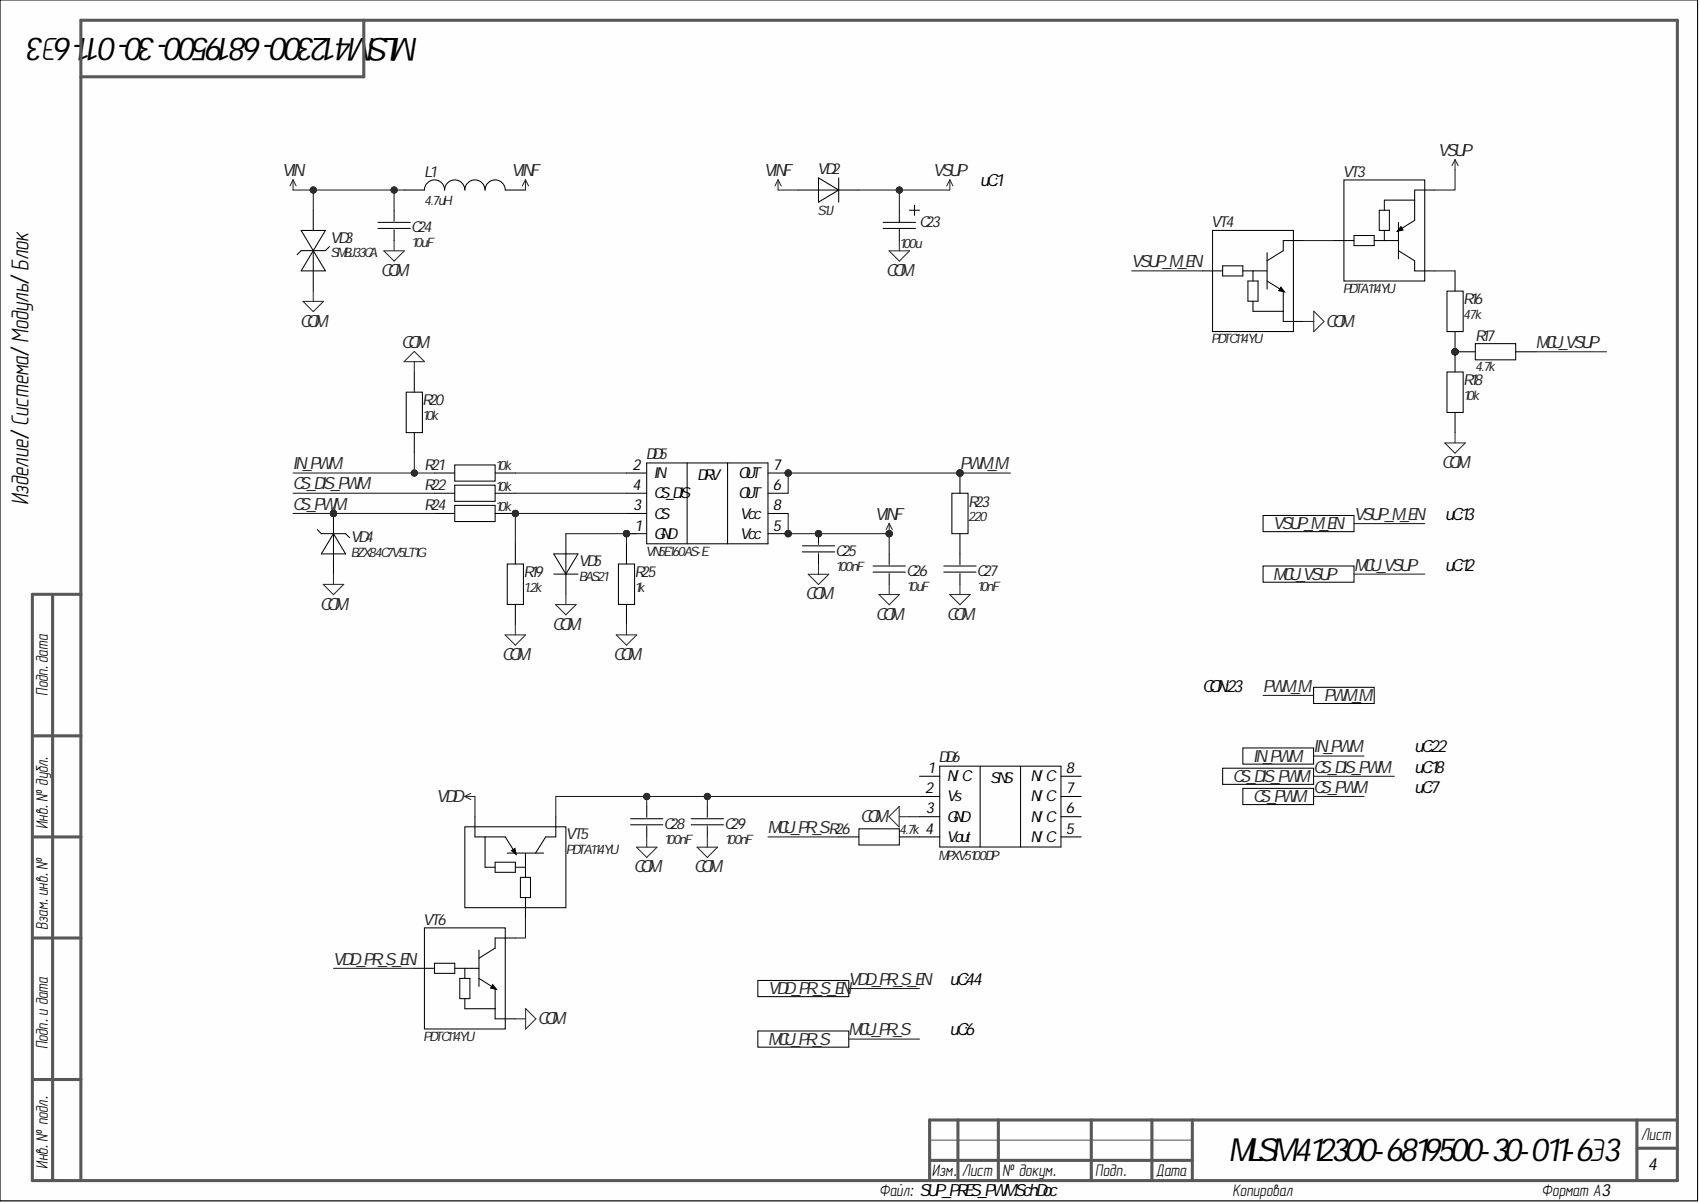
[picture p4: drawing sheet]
<svg xmlns="http://www.w3.org/2000/svg" width="420mm" height="297mm" viewBox="0 0 420 297" stroke-linecap="round" stroke-linejoin="round" font-family="sans-serif">
<defs><g id="words">
<g font-size="8">
<text x="17.9" y="9.4" transform="rotate(-180 17.9 9.4)">6Э3</text>
<text x="103.3" y="9.4" transform="rotate(-180 103.3 9.4)">MLSM412300-6819500-30-011-</text>
<text x="303.4" y="286.6">MLSM412300-6819500-30-011-6Э3</text>
</g>
<text font-size="6.1" x="7" y="124.7" transform="rotate(-90 7 124.7)">Изделие/Система/Модуль/Блок</text>
<g font-size="4.2" fill="#262626">
<text x="355.2" y="38.5">VSUP</text>
<text x="69.7" y="43.4">VIN</text>
<text x="126.3" y="43.4">VINF</text>
<text x="188.7" y="43.4">VINF</text>
<text x="230.4" y="43.4">VSUP</text>
<text x="94" y="68.1">COM</text>
<text x="218.9" y="68.1">COM</text>
<text x="279.4" y="66">VSUP_M_EN</text>
<text x="74.1" y="80.6">COM</text>
<text x="327.4" y="80.7">COM</text>
<text x="99.1" y="85.9">COM</text>
<text x="379.2" y="86">MCU_VSUP</text>
<text x="72.3" y="115.9">IN_PWM</text>
<text x="237" y="115.9">PWM_M</text>
<text x="356.1" y="115.5">COM</text>
<text x="72.3" y="125.8">CS_PWM</text>
<text x="72.3" y="120.9">CS_DIS_PWM</text>
<text x="216.2" y="128.3">VINF</text>
<text x="314.4" y="130.7">VSUP_M_EN</text>
<text x="334.4" y="128.4">VSUP_M_EN</text>
<text x="314.4" y="143.2">MCU_VSUP</text>
<text x="334.4" y="140.9">MCU_VSUP</text>
<text x="198.9" y="148">COM</text>
<text x="79.1" y="150.5">COM</text>
<text x="136.5" y="155.5">COM</text>
<text x="216.3" y="153">COM</text>
<text x="233.8" y="153">COM</text>
<text x="124" y="162.9">COM</text>
<text x="151.5" y="162.9">COM</text>
<text x="311.9" y="170.8">PWM_M</text>
<text x="326.9" y="173.1">PWM_M</text>
<text x="324.4" y="185.8">I</text>
<text x="325" y="185.8">N_PWM</text>
<text x="309.4" y="188.1">IN_PWM</text>
<text x="324.4" y="190.8">CS_DIS_PWM</text>
<text x="304.5" y="193">CS_DIS_PWM</text>
<text x="324.4" y="195.7">CS_PWM</text>
<text x="107.8" y="198">VDD</text>
<text x="212.5" y="203">COM</text>
<text x="309.4" y="198">CS_PWM</text>
<text x="189.6" y="205.7">MCU_PR_SR26</text>
<text x="156.5" y="215.4">COM</text>
<text x="171.4" y="215.4">COM</text>
<text x="82.3" y="238.2">VDD_PR_S_EN</text>
<text x="189.7" y="245.4">VDD_PR_S_EN</text>
<text x="209.6" y="243.2">VDD_PR_S_EN</text>
<text x="132.8" y="253">COM</text>
<text x="189.7" y="257.9">MCU_PR_S</text>
<text x="209.6" y="255.7">MCU_PR_S</text>
</g>
<g font-size="4.2">
<text x="242" y="46">uC:1</text>
<text x="356.8" y="128.4">uC:13</text>
<text x="356.8" y="140.9">uC:12</text>
<text x="11.8" y="171.7" transform="rotate(-90 11.8 171.7)">Подп.дата</text>
<text x="296.9" y="170.8">CON:23</text>
<text x="349.3" y="185.8">uC:22</text>
<text x="349.3" y="190.8">uC:18</text>
<text x="349.3" y="195.7">uC:7</text>
<text x="11.8" y="204.6" transform="rotate(-90 11.8 204.6)">Инв.№ дубл.</text>
<text x="11.8" y="229.6" transform="rotate(-90 11.8 229.6)">Взам.инв.№</text>
<text x="234.6" y="243.2">uC:44</text>
<text x="234.6" y="255.7">uC:6</text>
<text x="11.8" y="259" transform="rotate(-90 11.8 259)">Подп.и дата</text>
<text x="405.2" y="281.4">Лист</text>
<text x="11.8" y="288.5" transform="rotate(-90 11.8 288.5)">Инв.№ подл.</text>
<text x="230.1" y="290.4">Изм.</text>
<text x="237.5" y="290.4">Лист</text>
<text x="247.5" y="290.4">№ докум.</text>
<text x="270.5" y="290.4">Подп.</text>
<text x="285.4" y="290.4">Дата</text>
<text x="407" y="288.9">4</text>
<text x="217.1" y="295.4">Файл: SUP_PRES_PWM.SchDoc</text>
<text x="304.4" y="295.4">Копировал</text>
<text x="380.7" y="295.4">Формат А3</text>
</g>
<g font-size="3.8" fill="#1c1c1c">
<text x="104.8" y="43.6">L1</text>
<text x="201.9" y="42.8">VD2</text>
<text x="331.6" y="43.6">VT3</text>
<text x="81.6" y="59.9">VD3</text>
<text x="101.6" y="57.4">C24</text>
<text x="227.1" y="56.1">C23</text>
<text x="299.1" y="56.1">VT4</text>
<text x="361.3" y="75.1">R16</text>
<text x="364.3" y="84.1">R17</text>
<text x="361.3" y="95.1">R18</text>
<text x="104.3" y="100.1">R20</text>
<text x="159.5" y="113.3">DD5</text>
<text x="104.8" y="116">R21</text>
<text x="104.8" y="121">R22</text>
<text x="239" y="125.1">R23</text>
<text x="104.8" y="126">R24</text>
<text x="86.6" y="133.8">VD4</text>
<text x="206.3" y="137.3">C25</text>
<text x="129.3" y="142.5">R19</text>
<text x="143" y="139.8">VD5</text>
<text x="156.7" y="142.5">R25</text>
<text x="223.8" y="142.2">C26</text>
<text x="241.2" y="142.2">C27</text>
<text x="231.8" y="188.1">DD6</text>
<text x="139.8" y="207.2">VT5</text>
<text x="163.9" y="204.6">C28</text>
<text x="178.9" y="204.6">C29</text>
<text x="104.5" y="228.3">VT6</text>
</g>
<g font-size="3.8">
<text x="156.2" y="116">2</text>
<text x="161.5" y="118">IN</text>
<text x="172.1" y="118.5">DRV</text>
<text x="182.4" y="118">OUT</text>
<text x="190.9" y="116">7</text>
<text x="156.2" y="121">4</text>
<text x="161.5" y="123.1">CS_DIS</text>
<text x="182.4" y="123.1">OUT</text>
<text x="190.9" y="121">6</text>
<text x="156.3" y="126">3</text>
<text x="156.7" y="131">1</text>
<text x="161.5" y="128">CS</text>
<text x="182.8" y="128">Vcc</text>
<text x="190.9" y="131">5</text>
<text x="190.9" y="126">8</text>
<text x="161.5" y="133">GND</text>
<text x="182.8" y="133">Vcc</text>
<text x="229.1" y="190.8">1</text>
<text x="263.2" y="190.8">8</text>
<text x="228.5" y="195.8">2</text>
<text x="233.8" y="192.9">N/C</text>
<text x="233.8" y="197.9">Vs</text>
<text x="244.5" y="193.4">SNS</text>
<text x="254.5" y="197.9">N/C</text>
<text x="254.5" y="192.9">N/C</text>
<text x="263.2" y="195.8">7</text>
<text x="228.7" y="200.8">3</text>
<text x="233.8" y="202.8">GND</text>
<text x="254.5" y="202.8">N/C</text>
<text x="263.2" y="200.8">6</text>
<text x="228.5" y="205.9">4</text>
<text x="233.8" y="207.9">Vout</text>
<text x="254.5" y="207.9">N/C</text>
<text x="263.2" y="205.9">5</text>
</g>
<g font-size="3.3" fill="#1c1c1c">
<text x="104.8" y="50.5">4.7uH</text>
<text x="201.9" y="53">S1J</text>
<text x="81.6" y="63.6">SMBJ33CA</text>
<text x="101.6" y="61">10uF</text>
<text x="222.1" y="61.2">100u</text>
<text x="331.6" y="72.3">PDTA114YU</text>
<text x="361.3" y="78.8">47k</text>
<text x="299.1" y="84.7">PDTC114YU</text>
<text x="364.3" y="91.7">4.7k</text>
<text x="361.3" y="98.7">10k</text>
<text x="104.3" y="103.7">10k</text>
<text x="122.3" y="116.1">10k</text>
<text x="122.3" y="121.1">10k</text>
<text x="122.3" y="126.1">10k</text>
<text x="239" y="128.7">220</text>
<text x="86.6" y="137.4">BZX84C7V5LT1G</text>
<text x="159.5" y="137.3">VN5E160AS-E</text>
<text x="143" y="143.4">BAS21</text>
<text x="206.3" y="140.9">100nF</text>
<text x="129.3" y="146.1">1.2k</text>
<text x="156.7" y="146.1">1k</text>
<text x="223.8" y="145.9">10uF</text>
<text x="241.2" y="145.9">10nF</text>
<text x="163.9" y="208.3">100nF</text>
<text x="178.9" y="208.3">100nF</text>
<text x="222.1" y="206">4.7k</text>
<text x="139.8" y="210.8">PDTA114YU</text>
<text x="231.8" y="212.2">MPXV5100DP</text>
<text x="104.5" y="256.9">PDTC114YU</text>
</g>
<text font-size=".4" fill="#585858" x="12.5" y="291.7">ALTIUMGOSTBOM2.0KEV</text>
</g></defs>
<path d="M0 0h419.2v296.5h-419.2z" fill-rule="evenodd" fill="#fefefe"/>
<path d="M0 0h419.2v296.5h-419.2z" fill="none" stroke="#000" stroke-width=".25"/>
<path d="M0 0h419.2v296.5h-419.2z" fill-rule="evenodd" fill="#fefefe"/>
<path d="M0 0h419.2v296.5h-419.2z" fill="none" stroke="#000" stroke-width=".25"/>
<g fill="none" stroke="#585858" stroke-width=".76">
<path d="M89.8 5v14h-69.8M13 146.8v144.7M20 146.7l-12 .1v144.7h406.2v-286.5h-394.2v286.5M8 181.7h12M8 206.6h12M8 231.6h12M8 266.5h12M236.6 276.5v15M246.5 276.5v15M269.5 276.5v15M284.5 276.5v15M294.4 276.5v15"/>
<path d="M404.2 276.5v15M414.2 276.5h-184.6v15M229.6 286.5h64.8M404.2 283.5h10"/>
</g>
<path d="M229.6 281.5h64.8" fill="none" stroke="#585858" stroke-width=".25"/>
<circle cx="194.6" cy="131.8" r=".76" fill="#262626"/>
<circle cx="194.6" cy="131.8" r=".76" fill="none" stroke="#262626" stroke-width=".25"/>
<circle cx="194.6" cy="116.8" r=".76" fill="#262626"/>
<circle cx="194.6" cy="116.8" r=".76" fill="none" stroke="#262626" stroke-width=".25"/>
<circle cx="154.7" cy="131.8" r=".76" fill="#262626"/>
<circle cx="154.7" cy="131.8" r=".76" fill="none" stroke="#262626" stroke-width=".25"/>
<path d="M159.7 114.3v20h29.9v-20h-29.9M169.7 114.3v20M179.7 114.3v20M189.6 131.8h5" fill="none" stroke="#000" stroke-width=".25"/>
<circle cx="194.6" cy="131.8" r=".76" fill="#262626"/>
<circle cx="194.6" cy="131.8" r=".76" fill="none" stroke="#262626" stroke-width=".25"/>
<path d="M189.6 116.8h5" fill="none" stroke="#000" stroke-width=".25"/>
<circle cx="194.6" cy="116.8" r=".76" fill="#262626"/>
<circle cx="194.6" cy="116.8" r=".76" fill="none" stroke="#262626" stroke-width=".25"/>
<path d="M154.7 131.8h5M189.6 121.8h5" fill="none" stroke="#000" stroke-width=".25"/>
<circle cx="154.7" cy="131.8" r=".76" fill="#262626"/>
<circle cx="154.7" cy="131.8" r=".76" fill="none" stroke="#262626" stroke-width=".25"/>
<path d="M154.7 116.8h5M136.7 136.8h6l-3 5zM139.7 131.8v14.9M154.7 126.8h5M154.7 121.8h5M189.6 126.8h5M136.7 141.8h6" fill="none" stroke="#000" stroke-width=".25"/>
<circle cx="202.1" cy="131.8" r=".76" fill="#262626"/>
<circle cx="202.1" cy="131.8" r=".76" fill="none" stroke="#262626" stroke-width=".25"/>
<path d="M202.1 131.8v2.5M202.1 136.8v2.5" fill="none" stroke="#000" stroke-width=".25"/>
<circle cx="202.1" cy="131.8" r=".76" fill="#262626"/>
<g fill="none" stroke="#262626" stroke-width=".25">
<path d="M137.2 149.3h5.1l-2.6 2.5zM139.7 146.7v2.6M152.2 156.8h5l-2.5 2.5zM154.7 154.2v2.6"/>
<circle cx="202.1" cy="131.8" r=".76"/>
</g>
<path d="M112.3 119.8h10v4h-10zM107.3 121.8h5M122.3 121.8h5M152.7 139.3h4v9.9h-4zM154.7 134.3v5M198.1 134.8h8M198.1 136.3h8M154.7 149.2v5" fill="none" stroke="#000" stroke-width=".25"/>
<path d="M202.1 134.3v.5M202.1 136.3v.5" fill="none" stroke="#585858" stroke-width=".25"/>
<circle cx="127.3" cy="126.8" r=".76" fill="#262626"/>
<circle cx="127.3" cy="126.8" r=".76" fill="none" stroke="#262626" stroke-width=".25"/>
<path d="M122.3 126.8h5" fill="none" stroke="#000" stroke-width=".25"/>
<circle cx="127.3" cy="126.8" r=".76" fill="#262626"/>
<circle cx="127.3" cy="126.8" r=".76" fill="none" stroke="#262626" stroke-width=".25"/>
<path d="M107.3 126.8h5M112.3 124.8h10v4h-10z" fill="none" stroke="#000" stroke-width=".25"/>
<circle cx="82.4" cy="126.8" r=".76" fill="#262626"/>
<circle cx="82.4" cy="126.8" r=".76" fill="none" stroke="#262626" stroke-width=".25"/>
<path d="M82.4 126.8v5M82.4 136.8v5" fill="none" stroke="#000" stroke-width=".25"/>
<circle cx="82.4" cy="126.8" r=".76" fill="#262626"/>
<g fill="none" stroke="#262626" stroke-width=".25">
<path d="M222.1 59.4v2.5M219.6 61.9h5l-2.5 2.6zM202.1 139.3v2.5M79.8 144.3h5.1l-2.5 2.5zM82.4 141.8v2.5M199.6 141.8h5.1l-2.6 2.5zM217 146.8h5.1l-2.5 2.5zM219.6 144.3v2.5"/>
<circle cx="82.4" cy="126.8" r=".76"/>
</g>
<g fill="none" stroke="#000" stroke-width=".25">
<path d="M197.1 46.9h15M202.1 43.9l5 3-5 3zM207.1 43.9v6M218.1 54.9h8M218.1 56.4h8M222.1 51.9v3M222.1 56.4v3M224.6 51.9h2.5M225.8 50.7v2.5M100.3 96.8h4v10h-4zM102.3 91.8v5M102.3 106.8v5"/>
<path d="M107.3 116.8h5M112.3 114.8h10v4h-10zM122.3 116.8h5M78.4 130.8l1 1h5.9l1 1M82.4 131.8v5M82.4 131.8l2.9 5h-5.9zM215.6 139.8h8M219.6 136.8v2.5M215.6 141.3h8M219.6 141.8v2.5"/>
</g>
<path d="M219.6 139.3v.5M219.6 141.3v.5" fill="none" stroke="#585858" stroke-width=".25"/>
<circle cx="237.1" cy="116.8" r=".76" fill="#262626"/>
<circle cx="237.1" cy="116.8" r=".76" fill="none" stroke="#262626" stroke-width=".25"/>
<path d="M237.1 116.8v5" fill="none" stroke="#000" stroke-width=".25"/>
<circle cx="237.1" cy="116.8" r=".76" fill="#262626"/>
<g fill="none" stroke="#262626" stroke-width=".25">
<path d="M72.4 44.4l-.8 1.5M72.4 44.4l.7 1.5M72.4 44.4v2.5M97.3 59.4v2.5M129.8 44.4l-.8 1.5M129.8 44.4l.7 1.5M129.8 44.4v2.5M234.6 44.4l-.8 1.5M234.6 44.4l.7 1.5M234.6 44.4v2.5M74.8 74.4h5.1l-2.5 2.5zM77.4 71.9v2.5"/>
<path d="M94.8 61.9h5.1l-2.6 2.6zM219.6 129.2l-.8 1.6M219.6 129.2l.7 1.6M219.6 129.2v2.6M234.5 146.8h5.1l-2.5 2.5zM237.1 144.3v2.5"/>
<circle cx="237.1" cy="116.8" r=".76"/>
</g>
<path d="M74.4 56.9h6l-6 10h6zM77.4 51.9v5M99.8 46.9h5a2.5 2.5 0 0 1 2.5-2.5 2.5 2.5 0 0 1 2.5 2.5 2.5 2.5 0 0 1 2.5-2.5 2.5 2.5 0 0 1 2.5 2.5 2.5 2.5 0 0 1 2.5-2.5 2.5 2.5 0 0 1 2.5 2.5 2.5 2.5 0 0 1 2.5-2.5 2.5 2.5 0 0 1 2.5 2.5h5M77.4 61.9v10M81.4 60.9l-1 1h-6l-1 1M233.1 139.8h7.9M235.1 121.8h3.9v10h-3.9zM237.1 131.8v7.5M233.1 141.3h7.9M237.1 141.8v2.5" fill="none" stroke="#000" stroke-width=".25"/>
<path d="M237.1 139.3v.5M237.1 141.3v.5" fill="none" stroke="#585858" stroke-width=".25"/>
<circle cx="219.6" cy="131.8" r=".76" fill="#262626"/>
<g fill="none" stroke="#262626" stroke-width=".25">
<path d="M192.1 44.4l-.7 1.5M192.1 44.4l.8 1.5M192.1 44.4v2.5"/>
<circle cx="219.6" cy="131.8" r=".76"/>
</g>
<circle cx="237.1" cy="116.8" r=".76" fill="#262626"/>
<g fill="none" stroke="#262626" stroke-width=".25">
<path d="M321.9 79.4h2.5M324.4 76.8l2.6 2.6-2.6 2.5zM102.3 86.8l2.5 2.5h-5zM102.3 89.3v2.5M114.8 196.7l1.5 .7M114.8 196.7h2.5M116.3 195.9l-1.5 .8M157.2 209.2h5l-2.5 2.5zM159.7 206.6v2.6M172.1 209.2h5.1l-2.5 2.5zM174.7 206.6v2.6M127.3 251.6h2.5"/>
<path d="M129.8 249l2.5 2.6-2.5 2.5z"/>
<circle cx="237.1" cy="116.8" r=".76"/>
</g>
<g fill="none" stroke="#000" stroke-width=".25">
<path d="M299.4 56.9h20v25h-20zM321.9 59.4h-5v2.5l-4 2.5M329.4 59.4h5M331.9 44.4h19.9v25h-19.9zM334.4 58.2h5v2.4h-5zM339.4 59.4h5.9M340.6 51.9h2.5v5h-2.5zM341.9 49.4v2.5M341.9 56.9v2.5M341.9 49.4h7.4M345.3 54.9v9M345.9 55.9l.6 .9-1.5 .3z"/>
<path d="M354.3 46.9h-5v7.5l-4 2.5M296.9 66.9h5M301.9 65.6h5v2.5h-5zM306.9 66.9h6M308.2 69.4h2.5v5h-2.5zM309.4 66.9v2.5M309.4 74.4v2.5h7.5M312.9 62.4v9M312.9 69.4l4 2.5v7.5h5M316.3 70.9l.9 1.2-1.4-.3zM345.3 61.9l4 2.5v2.5h5M159.7 199.2v2.5"/>
<path d="M174.7 199.2v2.5M227.1 191.7h5M227.1 196.7h5M232.1 189.2h29.9v19.9h-29.9zM242 189.2v19.9M252 189.2v19.9M262 191.7h5M262 196.7h5M114.8 204.2h24.9v19.9h-24.9zM117.3 201.7v4.9h7.5l2.5 4M119.8 206.6v7.5h2.5M122.3 212.9h5v2.5h-5z"/>
<path d="M125.3 210.6h8.9M126.3 210l.9-.5 .3 1.5zM127.3 214.1h2.5M128.5 216.6h2.5v5h-2.5zM129.8 210.6v6M137.2 201.7v4.9h-2.4l-2.5 4M155.7 202.2h8M155.7 203.7h8M159.7 204.2v2.4M170.7 202.2h8M170.7 203.7h8M174.7 204.2v2.4"/>
<path d="M207.1 206.6h5M212.1 204.6h10v4h-10zM222.1 206.6h10M227.1 201.7h5M262 201.7h5M262 206.6h5M102.3 239.1h5M104.8 229.1h20v25h-20zM107.3 237.8h5v2.5h-5zM112.3 239.1h6M114.8 239.1v2.5M118.3 234.6v9"/>
<path d="M127.3 231.6h-5v2.5l-4 2.5M129.8 221.6v5M113.5 241.6h2.5v5h-2.5zM114.8 246.6v2.5h7.5M118.3 241.6l4 2.5v7.5h5M121.7 243.1l.9 1.2-1.4-.3z"/>
</g>
<path d="M345.9 55.9l.6 .9-1.5 .3zM316.3 70.9l.9 1.2-1.4-.3zM126.3 210l.9-.5 .3 1.5zM121.7 243.1l.9 1.2-1.4-.3z" fill="#000"/>
<path d="M159.7 201.7v.5M159.7 203.7v.5M174.7 201.7v.5M174.7 203.7v.5" fill="none" stroke="#585858" stroke-width=".25"/>
<circle cx="359.3" cy="86.9" r=".76" fill="#262626"/>
<circle cx="359.3" cy="86.9" r=".76" fill="none" stroke="#262626" stroke-width=".25"/>
<path d="M359.3 81.9v5" fill="none" stroke="#000" stroke-width=".25"/>
<circle cx="359.3" cy="86.9" r=".76" fill="#262626"/>
<circle cx="359.3" cy="86.9" r=".76" fill="none" stroke="#262626" stroke-width=".25"/>
<path d="M357.3 71.9h4v10h-4zM359.3 66.9v5" fill="none" stroke="#000" stroke-width=".25"/>
<circle cx="359.3" cy="86.9" r=".76" fill="#262626"/>
<circle cx="359.3" cy="86.9" r=".76" fill="none" stroke="#262626" stroke-width=".25"/>
<path d="M359.3 86.9h5M374.3 86.9h5" fill="none" stroke="#000" stroke-width=".25"/>
<circle cx="359.3" cy="86.9" r=".76" fill="#262626"/>
<circle cx="359.3" cy="86.9" r=".76" fill="none" stroke="#262626" stroke-width=".25"/>
<path d="M364.3 84.9h10v3.9h-10z" fill="none" stroke="#000" stroke-width=".25"/>
<circle cx="359.3" cy="86.9" r=".76" fill="#262626"/>
<circle cx="359.3" cy="86.9" r=".76" fill="none" stroke="#262626" stroke-width=".25"/>
<path d="M359.3 86.9v4.9" fill="none" stroke="#000" stroke-width=".25"/>
<circle cx="359.3" cy="86.9" r=".76" fill="#262626"/>
<g fill="none" stroke="#262626" stroke-width=".25">
<path d="M359.3 39.4v2.5M359.3 39.4l-.7 1.5M359.3 39.4l.8 1.5M356.8 109.4h5l-2.5 2.5zM359.3 106.8v2.6"/>
<circle cx="359.3" cy="86.9" r=".76"/>
</g>
<path d="M357.3 91.8h4v10h-4zM359.3 101.8v5" fill="none" stroke="#000" stroke-width=".25"/>
<path d="M187.1 242.1h22.5v4h-22.5z" fill-rule="evenodd" fill="#fefefe"/>
<path d="M187.1 242.1h22.5v4h-22.5z" fill="none" stroke="#000" stroke-width=".25"/>
<path d="M187.1 254.6h22.5v4h-22.5z" fill-rule="evenodd" fill="#fefefe"/>
<path d="M187.1 254.6h22.5v4h-22.5z" fill="none" stroke="#000" stroke-width=".25"/>
<path d="M311.9 127.3h22.5v4h-22.5z" fill-rule="evenodd" fill="#fefefe"/>
<path d="M311.9 127.3h22.5v4h-22.5z" fill="none" stroke="#000" stroke-width=".25"/>
<path d="M311.9 139.8h22.5v4h-22.5z" fill-rule="evenodd" fill="#fefefe"/>
<path d="M311.9 139.8h22.5v4h-22.5z" fill="none" stroke="#000" stroke-width=".25"/>
<path d="M324.4 169.7h15v4h-15z" fill-rule="evenodd" fill="#fefefe"/>
<path d="M324.4 169.7h15v4h-15z" fill="none" stroke="#000" stroke-width=".25"/>
<path d="M306.9 184.7h17.5v4h-17.5z" fill-rule="evenodd" fill="#fefefe"/>
<path d="M306.9 184.7h17.5v4h-17.5z" fill="none" stroke="#000" stroke-width=".25"/>
<path d="M301.9 189.7h22.5v4h-22.5z" fill-rule="evenodd" fill="#fefefe"/>
<path d="M301.9 189.7h22.5v4h-22.5z" fill="none" stroke="#000" stroke-width=".25"/>
<path d="M306.9 194.7h17.5v4h-17.5z" fill-rule="evenodd" fill="#fefefe"/>
<path d="M93.3 54.9h8M93.3 56.4h8M97.3 51.9v2.5M97.3 56.9v2.5M125.3 139.3h4v9.9h-4zM127.3 134.3v5M127.3 149.2v5M306.9 194.7h17.5v4h-17.5z" fill="none" stroke="#000" stroke-width=".25"/>
<path d="M124.7 156.8h5.1l-2.5 2.5zM127.3 154.2v2.6M222 199.1v5.1l-2.5-2.5zM222 201.7h2.6" fill="none" stroke="#262626" stroke-width=".25"/>
<path d="M97.3 54.4v.5M97.3 56.4v.5" fill="none" stroke="#585858" stroke-width=".25"/>
<path d="M82.4 126.8h24.9M127.3 121.8h27.4" fill="none" stroke="#191919" stroke-width=".25"/>
<circle cx="82.4" cy="126.8" r=".76" fill="#262626"/>
<circle cx="82.4" cy="126.8" r=".76" fill="none" stroke="#262626" stroke-width=".25"/>
<path d="M72.4 126.8h10" fill="none" stroke="#191919" stroke-width=".25"/>
<circle cx="82.4" cy="126.8" r=".76" fill="#262626"/>
<circle cx="82.4" cy="126.8" r=".76" fill="none" stroke="#262626" stroke-width=".25"/>
<path d="M102.3 111.8v5M127.3 116.8h27.4" fill="none" stroke="#191919" stroke-width=".25"/>
<circle cx="102.3" cy="116.8" r=".76" fill="#262626"/>
<circle cx="102.3" cy="116.8" r=".76" fill="none" stroke="#262626" stroke-width=".25"/>
<path d="M219.6 131.8v5" fill="none" stroke="#191919" stroke-width=".25"/>
<circle cx="219.6" cy="131.8" r=".76" fill="#262626"/>
<circle cx="219.6" cy="131.8" r=".76" fill="none" stroke="#262626" stroke-width=".25"/>
<path d="M212.1 46.9h10v5" fill="none" stroke="#191919" stroke-width=".25"/>
<circle cx="222.1" cy="46.9" r=".76" fill="#262626"/>
<circle cx="222.1" cy="46.9" r=".76" fill="none" stroke="#262626" stroke-width=".25"/>
<path d="M222.1 46.9h12.5" fill="none" stroke="#191919" stroke-width=".25"/>
<circle cx="222.1" cy="46.9" r=".76" fill="#262626"/>
<circle cx="222.1" cy="46.9" r=".76" fill="none" stroke="#262626" stroke-width=".25"/>
<path d="M237.1 116.8h-42.5v5" fill="none" stroke="#191919" stroke-width=".25"/>
<circle cx="194.6" cy="116.8" r=".76" fill="#262626"/>
<circle cx="194.6" cy="116.8" r=".76" fill="none" stroke="#262626" stroke-width=".25"/>
<circle cx="237.1" cy="116.8" r=".76" fill="#262626"/>
<circle cx="237.1" cy="116.8" r=".76" fill="none" stroke="#262626" stroke-width=".25"/>
<path d="M194.6 126.8v5h25" fill="none" stroke="#191919" stroke-width=".25"/>
<circle cx="194.6" cy="131.8" r=".76" fill="#262626"/>
<circle cx="194.6" cy="131.8" r=".76" fill="none" stroke="#262626" stroke-width=".25"/>
<circle cx="202.1" cy="131.8" r=".76" fill="#262626"/>
<circle cx="202.1" cy="131.8" r=".76" fill="none" stroke="#262626" stroke-width=".25"/>
<circle cx="219.6" cy="131.8" r=".76" fill="#262626"/>
<circle cx="219.6" cy="131.8" r=".76" fill="none" stroke="#262626" stroke-width=".25"/>
<path d="M77.4 46.9v5" fill="none" stroke="#191919" stroke-width=".25"/>
<circle cx="77.4" cy="46.9" r=".76" fill="#262626"/>
<circle cx="77.4" cy="46.9" r=".76" fill="none" stroke="#262626" stroke-width=".25"/>
<path d="M97.3 46.9v5" fill="none" stroke="#191919" stroke-width=".25"/>
<circle cx="97.3" cy="46.9" r=".76" fill="#262626"/>
<circle cx="97.3" cy="46.9" r=".76" fill="none" stroke="#262626" stroke-width=".25"/>
<path d="M72.4 46.9h27.4M192.1 46.9h5" fill="none" stroke="#191919" stroke-width=".25"/>
<circle cx="77.4" cy="46.9" r=".76" fill="#262626"/>
<circle cx="77.4" cy="46.9" r=".76" fill="none" stroke="#262626" stroke-width=".25"/>
<circle cx="97.3" cy="46.9" r=".76" fill="#262626"/>
<circle cx="97.3" cy="46.9" r=".76" fill="none" stroke="#262626" stroke-width=".25"/>
<path d="M237.1 116.8h12.4" fill="none" stroke="#191919" stroke-width=".25"/>
<circle cx="237.1" cy="116.8" r=".76" fill="#262626"/>
<circle cx="237.1" cy="116.8" r=".76" fill="none" stroke="#262626" stroke-width=".25"/>
<path d="M159.7 196.7v2.5M129.8 226.6v5h-2.5" fill="none" stroke="#191919" stroke-width=".25"/>
<circle cx="159.7" cy="196.7" r=".76" fill="#262626"/>
<circle cx="159.7" cy="196.7" r=".76" fill="none" stroke="#262626" stroke-width=".25"/>
<path d="M174.7 196.7v2.5" fill="none" stroke="#191919" stroke-width=".25"/>
<circle cx="174.7" cy="196.7" r=".76" fill="#262626"/>
<circle cx="174.7" cy="196.7" r=".76" fill="none" stroke="#262626" stroke-width=".25"/>
<path d="M227.1 196.7h-89.9v5" fill="none" stroke="#191919" stroke-width=".25"/>
<circle cx="159.7" cy="196.7" r=".76" fill="#262626"/>
<circle cx="159.7" cy="196.7" r=".76" fill="none" stroke="#262626" stroke-width=".25"/>
<circle cx="174.7" cy="196.7" r=".76" fill="#262626"/>
<circle cx="174.7" cy="196.7" r=".76" fill="none" stroke="#262626" stroke-width=".25"/>
<g fill="none" stroke="#191919" stroke-width=".25">
<path d="M321.9 59.4h7.5M359.3 41.9v5h-5M279.5 66.9h17.4M354.3 66.9h5M379.3 86.9h17.4M72.4 116.8h34.9M72.4 121.8h34.9M334.4 129.3h17.4M334.4 141.8h17.4M311.9 171.7h12.5M117.3 196.7v5M324.4 196.7h12.5"/>
<path d="M324.4 186.7h12.5M324.4 191.7h19.9M189.6 206.6h17.5M82.4 239.1h19.9M209.6 244.1h17.5M209.6 256.6h17.5"/>
</g>
<circle cx="102.3" cy="116.8" r=".76" fill="#262626"/>
<circle cx="102.3" cy="116.8" r=".76" fill="none" stroke="#262626" stroke-width=".25"/>
<path d="M139.7 131.8h17.5M224.6 201.7h2.5" fill="none" stroke="#191919" stroke-width=".25"/>
<circle cx="154.7" cy="131.8" r=".76" fill="#262626"/>
<circle cx="154.7" cy="131.8" r=".76" fill="none" stroke="#262626" stroke-width=".25"/>
<path d="M154.7 131.8v2.5" fill="none" stroke="#191919" stroke-width=".25"/>
<circle cx="154.7" cy="131.8" r=".76" fill="#262626"/>
<circle cx="154.7" cy="131.8" r=".76" fill="none" stroke="#262626" stroke-width=".25"/>
<path d="M154.7 126.8h-27.4v7.5" fill="none" stroke="#191919" stroke-width=".25"/>
<circle cx="127.3" cy="126.8" r=".76" fill="#262626"/>
<circle cx="127.3" cy="126.8" r=".76" fill="none" stroke="#262626" stroke-width=".25"/>
<use href="#words"/>
</svg>
